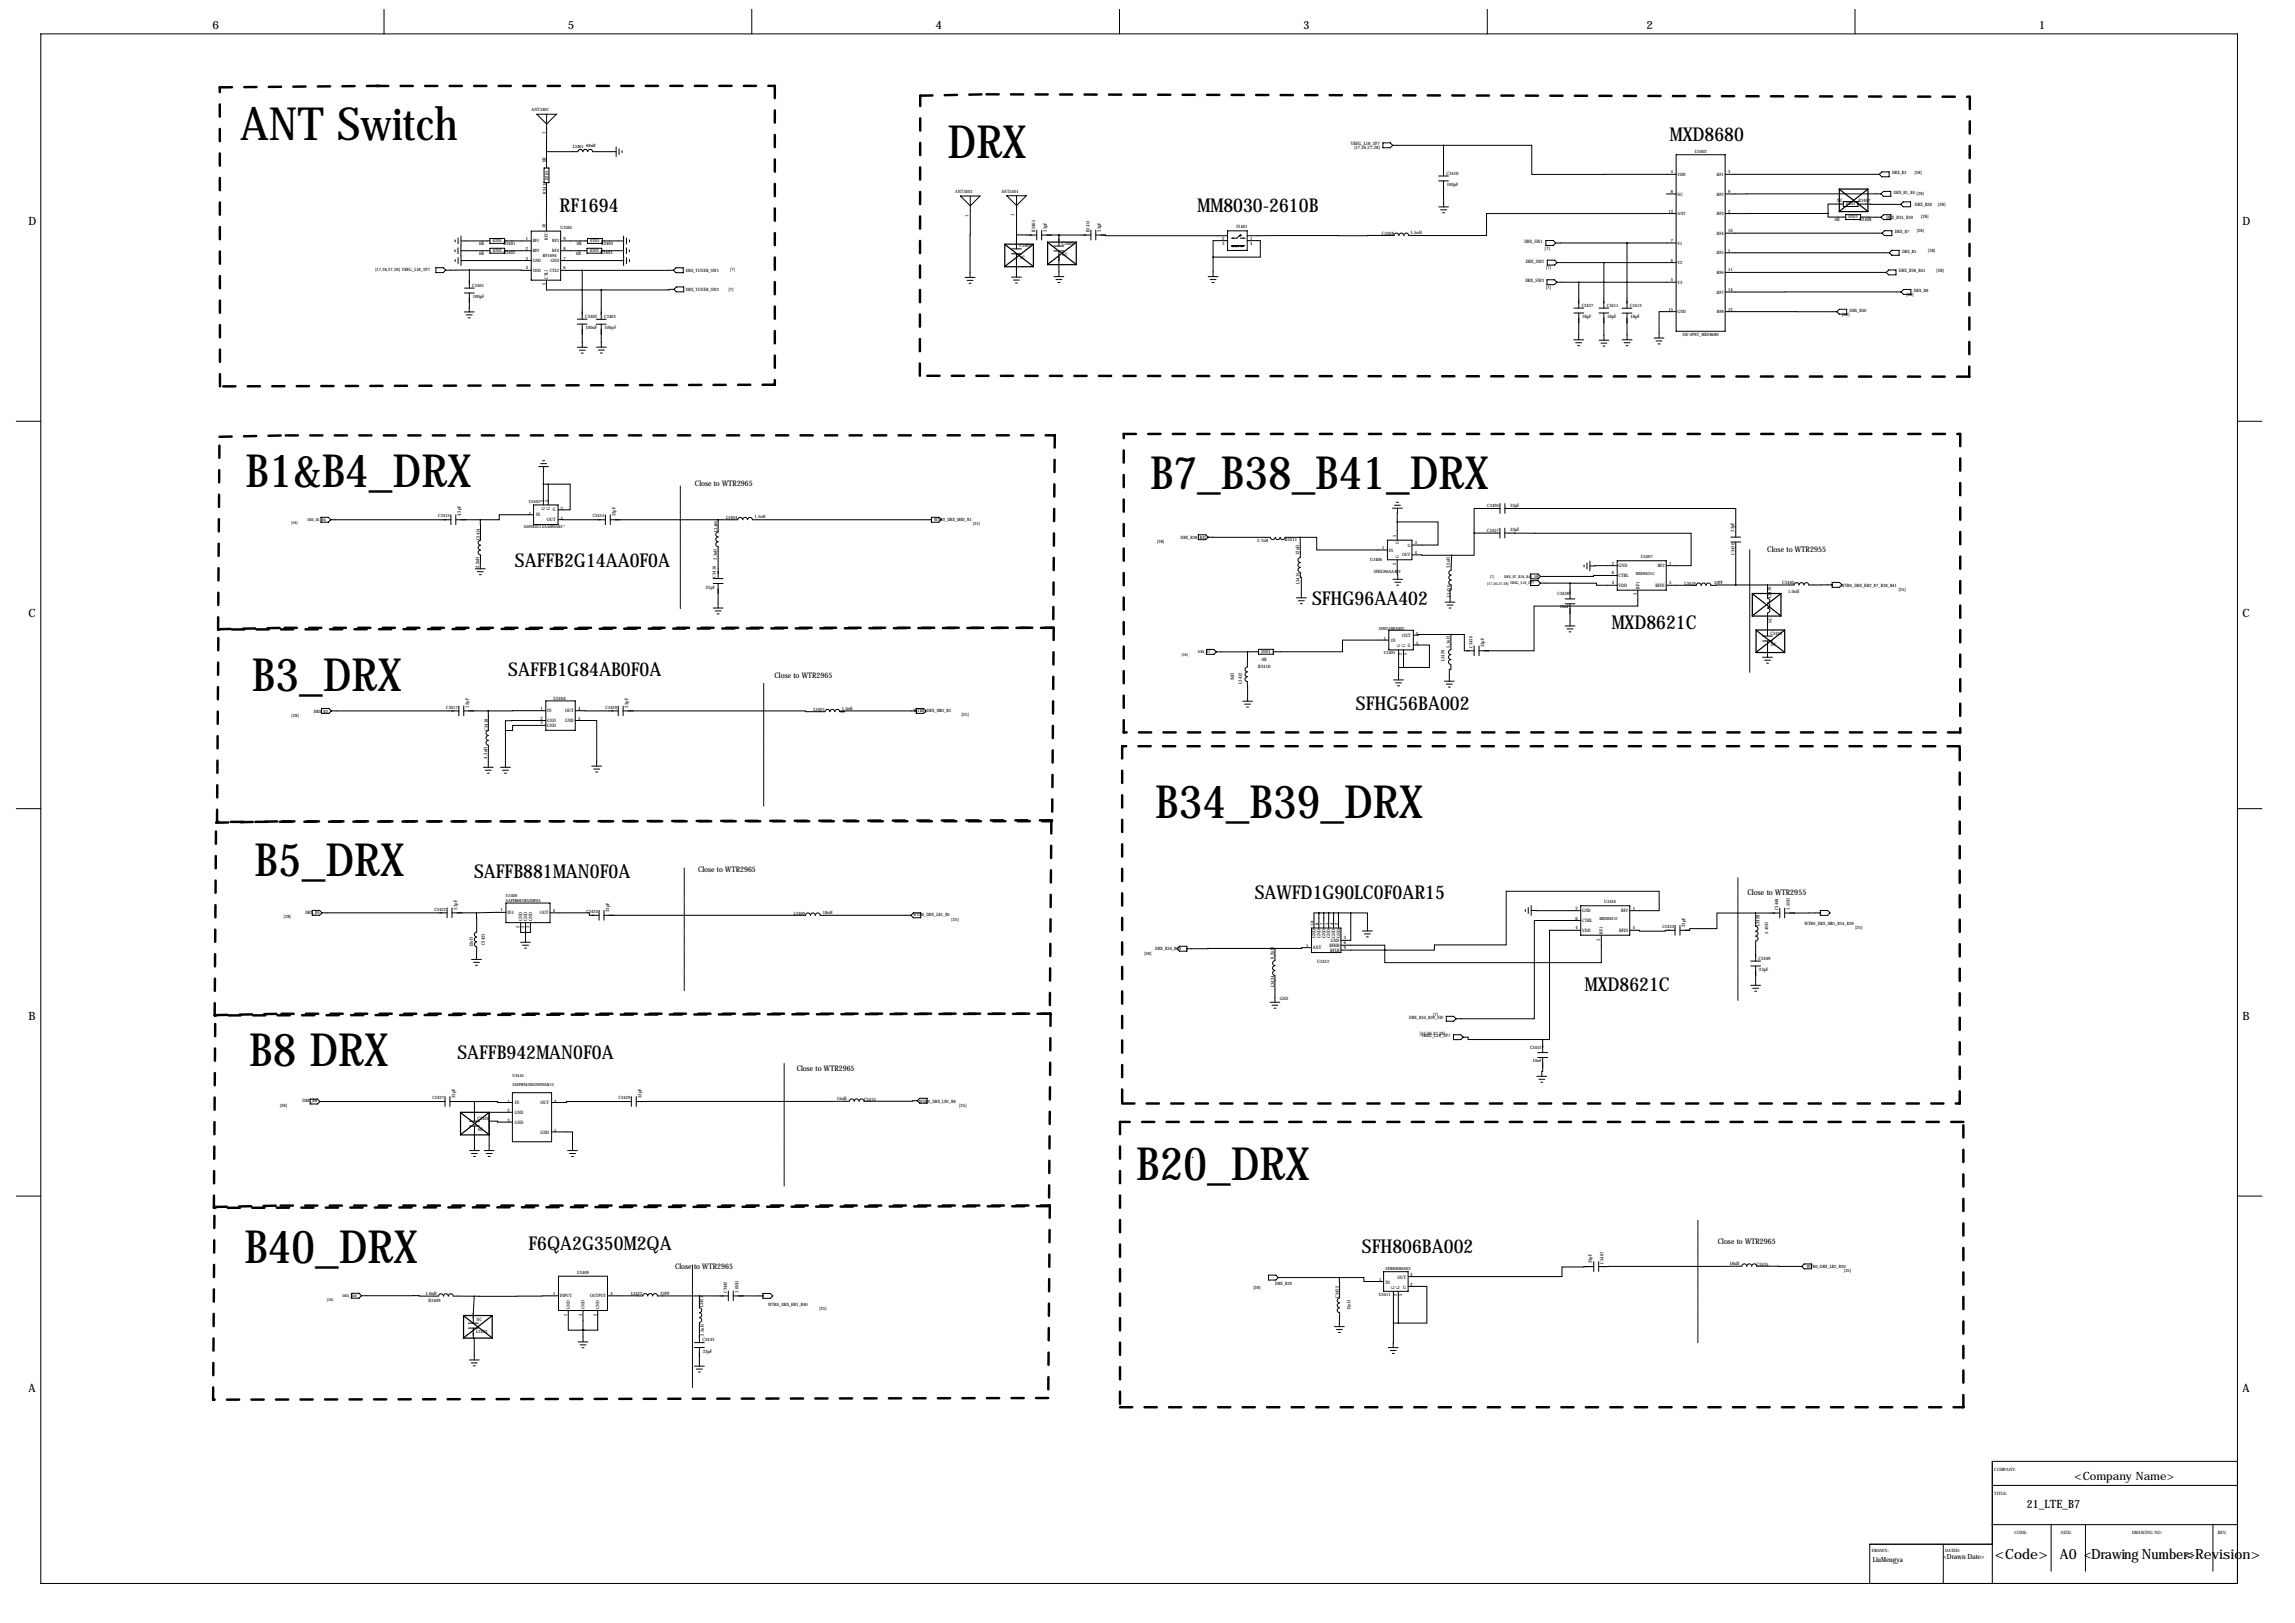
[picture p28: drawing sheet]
<svg xmlns="http://www.w3.org/2000/svg" width="1189mm" height="841mm" viewBox="0 0 1189 841" stroke-linecap="round" stroke-linejoin="round" font-family="sans-serif">
<defs><g id="words">
<g font-size="23.7">
<text x="124" y="72">ANT Switch</text>
<text x="491" y="82">DRX</text>
<text x="127" y="252">B1&amp;B4_DRX</text>
<text x="596" y="253">B7_B38_B41_DRX</text>
<text x="131" y="358">B3_DRX</text>
<text x="598" y="424">B34_B39_DRX</text>
<text x="132" y="454">B5_DRX</text>
<text x="129" y="552">B8 DRX</text>
<text x="589" y="611">B20_DRX</text>
<text x="127" y="654">B40_DRX</text>
</g>
<g font-size="9.9">
<text x="865" y="73">MXD8680</text>
<text x="290" y="110">RF1694</text>
<text x="620" y="110">MM8030-2610B</text>
<text x="267" y="294">SAFFB2G14AA0F0A</text>
<text x="680" y="314">SFHG96AA402</text>
<text x="835" y="326">MXD8621C</text>
<text x="263" y="350">SAFFB1G84AB0F0A</text>
<text x="702" y="368">SFHG56BA002</text>
<text x="246" y="455">SAFFB881MAN0F0A</text>
<text x="650" y="466">SAWFD1G90LC0F0AR15</text>
<text x="821" y="513">MXD8621C</text>
<text x="237" y="549">SAFFB942MAN0F0A</text>
<text x="274" y="648">F6QA2G350M2QA</text>
<text x="705" y="649">SFH806BA002</text>
</g>
<g font-size="7.3">
<text x="1033" y="807">&lt;Code&gt;</text>
<text x="1067" y="807">A0 &lt;Drawing Number&gt;</text>
<text x="1132" y="807">&lt;Revision&gt;</text>
</g>
<g font-size="5.9">
<text x="110" y="15">6</text>
<text x="294" y="15">5</text>
<text x="485" y="15">4</text>
<text x="675" y="15">3</text>
<text x="853" y="15">2</text>
<text x="1056" y="15">1</text>
<text x="15" y="117">D</text>
<text x="1162" y="117">D</text>
<text x="15" y="320">C</text>
<text x="1162" y="320">C</text>
<text x="15" y="528">B</text>
<text x="1162" y="528">B</text>
<text x="15" y="721">A</text>
<text x="1162" y="721">A</text>
<text x="1074" y="766">&lt;Company Name&gt;</text>
<text x="1050" y="781">21_LTE_B7</text>
</g>
<g font-size="4">
<text x="360" y="252">Close to WTR2965</text>
<text x="916" y="286">Close to WTR2955</text>
<text x="401" y="351">Close to WTR2965</text>
<text x="362" y="451">Close to WTR2965</text>
<text x="905" y="463">Close to WTR2955</text>
<text x="413" y="555">Close to WTR2965</text>
<text x="890" y="644">Close to WTR2965</text>
<text x="350" y="657">Close to WTR2965</text>
</g>
<g font-size="3.6">
<text x="970" y="809">LiuMengya</text>
<text x="1007" y="807">&lt;Drawn Date&gt;</text>
</g>
<g font-size="2.4">
<text x="283" y="70" transform="rotate(-90 283 70)">1</text>
<text x="700" y="75">VREG_L18_2P7</text>
<text x="701" y="77">[17,26,27,28]</text>
<text x="283" y="84" transform="rotate(-90 283 84)">0R</text>
<text x="284" y="93" transform="rotate(-90 284 93)">0201</text>
<text x="749" y="90">C3410</text>
<text x="283" y="100" transform="rotate(-90 283 100)">R3414</text>
<text x="750" y="96">100pF</text>
<text x="952" y="105">NC</text>
<text x="956" y="106">0201</text>
<text x="963" y="105">R3407</text>
<text x="992" y="107">DRX_B20</text>
<text x="1004" y="107">[28]</text>
<text x="502" y="113" transform="rotate(-90 502 113)">1</text>
<text x="525" y="112" transform="rotate(-90 525 112)">1</text>
<text x="958" y="113">0201</text>
<text x="977" y="113">DRX_B34_B39</text>
<text x="995" y="113">[28]</text>
<text x="640" y="118">J3401</text>
<text x="951" y="115">0R</text>
<text x="963" y="114">R3408</text>
<text x="255" y="125">0201</text>
<text x="306" y="125">0201</text>
<text x="536" y="120" transform="rotate(-90 536 120)">R3405</text>
<text x="542" y="120" transform="rotate(-90 542 120)">33pF</text>
<text x="570" y="120" transform="rotate(-90 570 120)">33pF</text>
<text x="633" y="124">2</text>
<text x="648" y="124">1</text>
<text x="716" y="122">C3408</text>
<text x="731" y="121">1.5nH</text>
<text x="790" y="126">DRX_SW1</text>
<text x="248" y="127">0R</text>
<text x="248" y="132">0R</text>
<text x="255" y="131">0201</text>
<text x="261" y="127">R3401</text>
<text x="261" y="132">R3402</text>
<text x="298" y="132">0R</text>
<text x="299" y="127">0R</text>
<text x="306" y="131">0201</text>
<text x="311" y="132">R3404</text>
<text x="311" y="127">R3403</text>
<text x="528" y="128">C3404</text>
<text x="550" y="127">C3405</text>
<text x="633" y="127">3</text>
<text x="648" y="127">4</text>
<text x="800" y="129">[7]</text>
<text x="528" y="134">NC</text>
<text x="550" y="133">NC</text>
<text x="790" y="136">DRX_SW2</text>
<text x="801" y="139">[7]</text>
<text x="984" y="141">DRX_B38_B41</text>
<text x="1003" y="141">[28]</text>
<text x="790" y="146">DRX_SW3</text>
<text x="801" y="150">[7]</text>
<text x="245" y="154">100pF</text>
<text x="303" y="165">C3402</text>
<text x="820" y="165">18pF</text>
<text x="833" y="165">18pF</text>
<text x="845" y="165">18pF</text>
<text x="303" y="171">100nF</text>
<text x="313" y="171">100pF</text>
<text x="281" y="260" transform="rotate(-90 281 260)">2</text>
<text x="284" y="260" transform="rotate(-90 284 260)">5</text>
<text x="782" y="263">33pF</text>
<text x="239" y="267" transform="rotate(-90 239 267)">4.3pF</text>
<text x="274" y="267">1</text>
<text x="278" y="267">IN</text>
<text x="282" y="264" transform="rotate(-90 282 264)">G</text>
<text x="285" y="264" transform="rotate(-90 285 264)">G</text>
<text x="286" y="265">G</text>
<text x="290" y="269">4</text>
<text x="290" y="264">3</text>
<text x="319" y="267" transform="rotate(-90 319 267)">33pF</text>
<text x="283" y="270">OUT</text>
<text x="770" y="276">C3457</text>
<text x="782" y="275">33pF</text>
<text x="898" y="275" transform="rotate(-90 898 275)">33pF</text>
<text x="249" y="280" transform="rotate(-90 249 280)">C3414</text>
<text x="651" y="281">2.7nH</text>
<text x="666" y="280">R3411</text>
<text x="673" y="287" transform="rotate(-90 673 287)">12nH</text>
<text x="835" y="292">2</text>
<text x="839" y="294">GND</text>
<text x="859" y="294">RF2</text>
<text x="865" y="292">1</text>
<text x="248" y="294" transform="rotate(-90 248 294)">2.2nH</text>
<text x="751" y="294" transform="rotate(-90 751 294)">3.3nH</text>
<text x="835" y="298">6</text>
<text x="839" y="299">CTRL</text>
<text x="366" y="305">33pF</text>
<text x="673" y="303" transform="rotate(-90 673 303)">L3415</text>
<text x="835" y="303">4</text>
<text x="839" y="304">VDD</text>
<text x="849" y="305" transform="rotate(-90 849 305)">RF1</text>
<text x="858" y="304">RFIN</text>
<text x="865" y="303">5</text>
<text x="923" y="303">C3440</text>
<text x="751" y="309" transform="rotate(-90 751 309)">L3430</text>
<text x="848" y="308" transform="rotate(-90 848 308)">3</text>
<text x="926" y="307">1.0nH</text>
<text x="726" y="330">OUT</text>
<text x="733" y="329">4</text>
<text x="917" y="329">C3441</text>
<text x="717" y="332">1</text>
<text x="721" y="332">IN</text>
<text x="725" y="335" transform="rotate(-90 725 335)">G</text>
<text x="728" y="335" transform="rotate(-90 728 335)">G</text>
<text x="729" y="335">G</text>
<text x="733" y="334">3</text>
<text x="751" y="336" transform="rotate(-90 751 336)">5.1nH</text>
<text x="769" y="335" transform="rotate(-90 769 335)">33pF</text>
<text x="917" y="335">NC</text>
<text x="653" y="338">0201</text>
<text x="726" y="339" transform="rotate(-90 726 339)">2</text>
<text x="729" y="339" transform="rotate(-90 729 339)">5</text>
<text x="652" y="346">R3410</text>
<text x="654" y="342">0R</text>
<text x="748" y="343" transform="rotate(-90 748 343)">L3429</text>
<text x="639" y="352" transform="rotate(-90 639 352)">2nH</text>
<text x="643" y="354" transform="rotate(-90 643 354)">L3412</text>
<text x="287" y="363">U3404</text>
<text x="243" y="367" transform="rotate(-90 243 367)">12pF</text>
<text x="280" y="368">1</text>
<text x="284" y="369">IN</text>
<text x="293" y="369">OUT</text>
<text x="300" y="368">4</text>
<text x="325" y="367" transform="rotate(-90 325 367)">33pF</text>
<text x="280" y="373">2</text>
<text x="280" y="375">3</text>
<text x="284" y="374">GND</text>
<text x="284" y="377">GND</text>
<text x="293" y="374">GND</text>
<text x="300" y="373">5</text>
<text x="253" y="378" transform="rotate(-90 253 378)">C3418</text>
<text x="252" y="393" transform="rotate(-90 252 393)">4.3nH</text>
<text x="237" y="471" transform="rotate(-90 237 471)">33pF</text>
<text x="259" y="472">1</text>
<text x="263" y="473">IN1</text>
<text x="280" y="474">OUT</text>
<text x="286" y="472">4</text>
<text x="316" y="472" transform="rotate(-90 316 472)">33pF</text>
<text x="816" y="471">2</text>
<text x="820" y="473">GND</text>
<text x="840" y="473">RF2</text>
<text x="846" y="471">1</text>
<text x="927" y="471" transform="rotate(-90 927 471)">1.5NH</text>
<text x="271" y="477" transform="rotate(-90 271 477)">GND</text>
<text x="273" y="477" transform="rotate(-90 273 477)">GND</text>
<text x="276" y="477" transform="rotate(-90 276 477)">GND</text>
<text x="681" y="479" transform="rotate(-90 681 479)">10</text>
<text x="683" y="479" transform="rotate(-90 683 479)">8</text>
<text x="686" y="479" transform="rotate(-90 686 479)">7</text>
<text x="688" y="479" transform="rotate(-90 688 479)">5</text>
<text x="691" y="479" transform="rotate(-90 691 479)">4</text>
<text x="693" y="479" transform="rotate(-90 693 479)">2</text>
<text x="816" y="476">6</text>
<text x="820" y="478">CTRL</text>
<text x="269" y="481" transform="rotate(-90 269 481)">2</text>
<text x="272" y="481" transform="rotate(-90 272 481)">5</text>
<text x="274" y="481" transform="rotate(-90 274 481)">3</text>
<text x="682" y="486" transform="rotate(-90 682 486)">GND</text>
<text x="684" y="486" transform="rotate(-90 684 486)">GND</text>
<text x="687" y="486" transform="rotate(-90 687 486)">GND</text>
<text x="689" y="486" transform="rotate(-90 689 486)">GND</text>
<text x="692" y="486" transform="rotate(-90 692 486)">GND</text>
<text x="694" y="486" transform="rotate(-90 694 486)">GND</text>
<text x="816" y="481">4</text>
<text x="820" y="483">VDD</text>
<text x="830" y="484" transform="rotate(-90 830 484)">RF1</text>
<text x="839" y="483">RFIN</text>
<text x="846" y="481">5</text>
<text x="873" y="480" transform="rotate(-90 873 480)">33pF</text>
<text x="245" y="491" transform="rotate(-90 245 491)">12nH</text>
<text x="251" y="490" transform="rotate(-90 251 490)">C3423</text>
<text x="677" y="490">1</text>
<text x="680" y="492">ANT</text>
<text x="689" y="490">RFHB</text>
<text x="689" y="488">GND</text>
<text x="696" y="492">9</text>
<text x="696" y="489">6</text>
<text x="696" y="487">3</text>
<text x="829" y="487" transform="rotate(-90 829 487)">3</text>
<text x="660" y="497" transform="rotate(-90 660 497)">6.2nH</text>
<text x="689" y="493">RFLB</text>
<text x="911" y="497">C3449</text>
<text x="682" y="499">U3412</text>
<text x="911" y="503">33pF</text>
<text x="660" y="511" transform="rotate(-90 660 511)">L3424</text>
<text x="735" y="536">[17,26,27,28]</text>
<text x="736" y="537">VREG_L18_2P7</text>
<text x="236" y="569" transform="rotate(-90 236 569)">33pF</text>
<text x="332" y="569" transform="rotate(-90 332 569)">33pF</text>
<text x="433" y="570">15nH</text>
<text x="263" y="571">1</text>
<text x="267" y="572">IN</text>
<text x="280" y="572">OUT</text>
<text x="287" y="571">4</text>
<text x="448" y="570">C3431</text>
<text x="247" y="580">C3428</text>
<text x="263" y="576">2</text>
<text x="263" y="581">3</text>
<text x="267" y="577">GND</text>
<text x="247" y="586">NC</text>
<text x="267" y="582">GND</text>
<text x="280" y="587">GND</text>
<text x="287" y="586">5</text>
<text x="825" y="654" transform="rotate(-90 825 654)">33pF</text>
<text x="831" y="655" transform="rotate(-90 831 655)">C3467</text>
<text x="896" y="655">18nH</text>
<text x="910" y="656">C3435</text>
<text x="714" y="664">1</text>
<text x="718" y="665">IN</text>
<text x="724" y="662">OUT</text>
<text x="730" y="661">4</text>
<text x="220" y="671">1.0nH</text>
<text x="383" y="670" transform="rotate(-90 383 670)">1.0NH</text>
<text x="722" y="668" transform="rotate(-90 722 668)">G</text>
<text x="724" y="671" transform="rotate(-90 724 671)">2</text>
<text x="725" y="668" transform="rotate(-90 725 668)">G</text>
<text x="726" y="671" transform="rotate(-90 726 671)">5</text>
<text x="727" y="667">G</text>
<text x="730" y="666">3</text>
<text x="222" y="675">R3409</text>
<text x="694" y="672" transform="rotate(-90 694 672)">C3432</text>
<text x="700" y="679" transform="rotate(-90 700 679)">12nH</text>
<text x="247" y="684">NC</text>
<text x="247" y="690">L3421</text>
<text x="364" y="695">C3443</text>
<text x="364" y="701">33pF</text>
</g>
<g font-size="2.3">
<text x="275" y="58">ANT3402</text>
<text x="297" y="76">L3401</text>
<text x="304" y="76">68nH</text>
<text x="878" y="79">U3402</text>
<text x="866" y="90">4</text>
<text x="895" y="90">3</text>
<text x="869" y="91">VDD</text>
<text x="889" y="91">RF1</text>
<text x="980" y="90">DRX_B3</text>
<text x="992" y="90">[28]</text>
<text x="495" y="100">ANT3403</text>
<text x="519" y="100">ANT3401</text>
<text x="866" y="100">8</text>
<text x="869" y="101">NC</text>
<text x="889" y="101">RF2</text>
<text x="895" y="100">9</text>
<text x="981" y="100">DRX_B1_B4 [28]</text>
<text x="864" y="110">13</text>
<text x="869" y="111">ANT</text>
<text x="889" y="111">RF3</text>
<text x="895" y="110">2</text>
<text x="283" y="118" transform="rotate(-90 283 118)">10</text>
<text x="290" y="119">U3401</text>
<text x="272" y="124">1</text>
<text x="276" y="126">RF1</text>
<text x="284" y="124" transform="rotate(-90 284 124)">RFC</text>
<text x="286" y="126">RF3</text>
<text x="292" y="124">9</text>
<text x="564" y="120" transform="rotate(-90 564 120)">R3413</text>
<text x="866" y="125">7</text>
<text x="889" y="122">RF4</text>
<text x="895" y="120">10</text>
<text x="982" y="121">DRX_B7</text>
<text x="993" y="120">[28]</text>
<text x="272" y="129">2</text>
<text x="276" y="131">RF2</text>
<text x="286" y="131">RF4</text>
<text x="292" y="129">8</text>
<text x="869" y="127">V1</text>
<text x="889" y="132">RF5</text>
<text x="895" y="130">1</text>
<text x="985" y="131">DRX_B5</text>
<text x="999" y="131">[28]</text>
<text x="272" y="134">3</text>
<text x="276" y="136">GND</text>
<text x="281" y="133">RF1694</text>
<text x="285" y="136">GND</text>
<text x="292" y="134">7</text>
<text x="866" y="136">6</text>
<text x="869" y="137">V2</text>
<text x="194" y="140">[17,26,27,28] VREG_L18_2P7</text>
<text x="272" y="140">4</text>
<text x="276" y="141">VDD</text>
<text x="285" y="141">CTL2</text>
<text x="292" y="140">6</text>
<text x="355" y="141">DRX_TUNER_SW1</text>
<text x="378" y="141">[7]</text>
<text x="889" y="142">RF6</text>
<text x="895" y="141">11</text>
<text x="245" y="148">C3401</text>
<text x="283" y="148" transform="rotate(-90 283 148)">5</text>
<text x="284" y="144" transform="rotate(-90 284 144)">CTL1</text>
<text x="866" y="146">5</text>
<text x="869" y="147">V3</text>
<text x="355" y="151">DRX_TUNER_SW2</text>
<text x="377" y="151">[7]</text>
<text x="889" y="152">RF7</text>
<text x="895" y="151">14</text>
<text x="987" y="153">[28]</text>
<text x="991" y="151">DRX_B8</text>
<text x="819" y="159">C3437</text>
<text x="832" y="159">C3411</text>
<text x="844" y="159">C3412</text>
<text x="864" y="161">15</text>
<text x="895" y="161">12</text>
<text x="958" y="161">DRX_B40</text>
<text x="313" y="165">C3403</text>
<text x="869" y="162">GND</text>
<text x="889" y="162">RF8</text>
<text x="954" y="164">[28]</text>
<text x="872" y="174">SW-SP8T_MXD8680</text>
<text x="770" y="263">C3420</text>
<text x="227" y="268">C3413</text>
<text x="307" y="268">C3415</text>
<text x="376" y="269">L3404</text>
<text x="391" y="269">1.5nH</text>
<text x="372" y="275" transform="rotate(-90 372 275)">L3405</text>
<text x="484" y="270">WTR0_DRX_MB3_B1</text>
<text x="504" y="272">[25]</text>
<text x="599" y="281">[28]</text>
<text x="612" y="279">DRX_B38_B41</text>
<text x="723" y="278" transform="rotate(-90 723 278)">5</text>
<text x="725" y="282" transform="rotate(-90 725 282)">G</text>
<text x="733" y="282">3</text>
<text x="716" y="284">1</text>
<text x="719" y="286">IN</text>
<text x="729" y="283">G</text>
<text x="733" y="287">4</text>
<text x="899" y="287" transform="rotate(-90 899 287)">C3430</text>
<text x="371" y="290" transform="rotate(-90 371 290)">3.3nH</text>
<text x="710" y="290">U3406</text>
<text x="723" y="293" transform="rotate(-90 723 293)">2</text>
<text x="725" y="289" transform="rotate(-90 725 289)">G</text>
<text x="726" y="288">OUT</text>
<text x="850" y="289">U3407</text>
<text x="371" y="299" transform="rotate(-90 371 299)">C3416</text>
<text x="712" y="297">SFHG96AA402</text>
<text x="873" y="303">L3418</text>
<text x="888" y="303">33PF</text>
<text x="954" y="304">WTR0_DRX_HB2_B7_B38_B41</text>
<text x="807" y="308">C3438</text>
<text x="918" y="310" transform="rotate(-90 918 310)">L3419</text>
<text x="983" y="306">[25]</text>
<text x="808" y="315">10nF</text>
<text x="918" y="323" transform="rotate(-90 918 323)">NC</text>
<text x="763" y="336" transform="rotate(-90 763 336)">C3436</text>
<text x="151" y="372">[28]</text>
<text x="163" y="369">DRX_B3</text>
<text x="231" y="367">C3417</text>
<text x="314" y="367">C3419</text>
<text x="421" y="368">L3407</text>
<text x="436" y="368">1.5nH</text>
<text x="473" y="369">WTR0_DRX_MB2_B3</text>
<text x="498" y="371">[25]</text>
<text x="831" y="468">U3416</text>
<text x="158" y="473">DRX_B5</text>
<text x="225" y="472">C3422</text>
<text x="304" y="473">C3424</text>
<text x="411" y="474">L3409</text>
<text x="426" y="473">18nH</text>
<text x="921" y="471" transform="rotate(-90 921 471)">C3448</text>
<text x="147" y="476">[28]</text>
<text x="473" y="475">WTR0_DRX_LB1_B5</text>
<text x="493" y="477">[25]</text>
<text x="911" y="480" transform="rotate(-90 911 480)">L3428</text>
<text x="935" y="479">WTR0_DRX_MB1_B34_B39</text>
<text x="861" y="481">C3433</text>
<text x="916" y="484" transform="rotate(-90 916 484)">2.4NH</text>
<text x="961" y="481">[25]</text>
<text x="593" y="494">[28]</text>
<text x="598" y="492">DRX_B34_B39</text>
<text x="663" y="518">GND</text>
<text x="730" y="528">DRX_B34_B39_SW</text>
<text x="742" y="526">[7]</text>
<text x="793" y="543">C3452</text>
<text x="794" y="550">10nF</text>
<text x="224" y="569">C3427</text>
<text x="320" y="569">C3429</text>
<text x="145" y="573">[28]</text>
<text x="157" y="571">DRX_B8</text>
<text x="476" y="571">WTR0_DRX_LB3_B8</text>
<text x="497" y="573">[25]</text>
<text x="936" y="657">WTR0_DRX_LB2_B20</text>
<text x="955" y="659">[25]</text>
<text x="299" y="660">U3409</text>
<text x="661" y="666">DRX_B20</text>
<text x="287" y="671">1</text>
<text x="316" y="671">4</text>
<text x="327" y="671">L3422</text>
<text x="342" y="671">22PF</text>
<text x="377" y="670" transform="rotate(-90 377 670)">C3442</text>
<text x="649" y="668">[28]</text>
<text x="714" y="671">U3411</text>
<text x="290" y="672">INPUT</text>
<text x="306" y="672">OUTPUT</text>
<text x="364" y="677" transform="rotate(-90 364 677)">L3423</text>
<text x="398" y="676">WTR0_DRX_HB1_B40</text>
<text x="294" y="682" transform="rotate(-90 294 682)">5</text>
<text x="295" y="678" transform="rotate(-90 295 678)">GND</text>
<text x="301" y="682" transform="rotate(-90 301 682)">3</text>
<text x="303" y="678" transform="rotate(-90 303 678)">GND</text>
<text x="309" y="682" transform="rotate(-90 309 682)">2</text>
<text x="310" y="678" transform="rotate(-90 310 678)">GND</text>
<text x="424" y="678">[25]</text>
<text x="365" y="692" transform="rotate(-90 365 692)">3.3nH</text>
<text x="1033" y="762">COMPANY:</text>
<text x="1033" y="774">TITLE:</text>
<text x="1043" y="795">CODE:</text>
<text x="1068" y="795">SIZE:</text>
<text x="1104" y="795">DRAWING NO:</text>
<text x="1149" y="795">REV:</text>
<text x="970" y="804">DRAWN:</text>
<text x="1008" y="804">DATED:</text>
</g>
<g font-size="2.2">
<text x="274" y="261">U3403</text>
<text x="271" y="273">SAFFB2G14AA0F0AR1*</text>
<text x="847" y="298">MXD8621C</text>
<text x="714" y="326">SFHG56BA002</text>
<text x="717" y="339">U3405</text>
<text x="262" y="464">U3408</text>
<text x="262" y="467">SAFFB881MAN0F0A</text>
<text x="828" y="477">MXD8621C</text>
<text x="265" y="558">U3410</text>
<text x="265" y="563">SAFFB942MAN0F0AR15</text>
<text x="718" y="658">SFH806BA002</text>
</g>
<g font-size="2">
<text x="159" y="270">DRX_B1_B4</text>
<text x="151" y="272">[28]</text>
<text x="772" y="299">[7]</text>
<text x="779" y="299">DRX_B7_B38_B41_SW</text>
<text x="770" y="303">[17,26,27,28] VREG_L18_2P7</text>
<text x="612" y="340">[28]</text>
<text x="621" y="338">DRX_B7</text>
<text x="177" y="672">DRX_B40</text>
<text x="169" y="674">[28]</text>
</g>
</g></defs>
<g fill="none" stroke="#000" stroke-width=".52">
<path d="M21 18h1138v802h-1138zM199 5v13M389 5v13M580 5v13M770 5v13M961 5v13M278 59h10l-5 5zM283 59v20M283 79h16a1.4 1.4 0 0 1 2-2 1.3 1.3 0 0 1 1 2 1.3 1.3 0 0 1 1-2 1.3 1.3 0 0 1 1 2 1.4 1.4 0 0 1 2-2 1.3 1.3 0 0 1 1 2h12M283 79v8M319 76v5M321 77v3"/>
<path d="M322 78v1M716 74h4l1 1-1 2h-4zM721 75h27M748 75h45v15h75M748 75v16M282 87h2v8h-2zM283 95v25M745 91h5M745 94h5M748 94v13M868 80h26v92h-26zM894 90h80"/>
<path d="M974 90l1-1h4v3h-4zM976 99h3v3h-3l-2-2zM275 120h15v25h-15zM498 102h10l-5 5zM503 102v42M522 101h10l-5 5zM527 101v21M537 119v5M540 119v5M565 119v5M568 119v5M636 120h10v10h-10z"/>
<path d="M745 107h5M746 109h3M747 110h1M863 100h5M868 111h-98v11h-40a1.3 1.3 0 0 0-2-1 1.3 1.3 0 0 0-1 1 1.3 1.3 0 0 0-1-1 1.3 1.3 0 0 0-1 1 1.3 1.3 0 0 0-2-1 1.3 1.3 0 0 0-1 1h-76M947 111h-53M947 111v1h9M955 106h-8v5M955 104h8v3h-8zM956 111h8v3h-8zM963 106h22M964 112l10 1"/>
<path d="M974 100h-80M974 113l2-2h4v3h-4zM986 105h4v2h-4l-1-1zM226 139h4l1 1-1 1h-4zM236 129v1M236 124v1M236 134v1M237 128v3M237 123v3M237 133v3M239 130h15M239 125h15"/>
<path d="M239 135h36M239 122v15M243 140h-12M243 140h32M243 140v9M254 124h7v2h-7zM254 129h7v2h-7zM261 125h14M261 130h14M290 135h33M290 125h14M290 130h14"/>
<path d="M304 129h8v2h-8zM304 124h8v2h-8zM312 130h11M312 125h11M323 122v16M325 128v3M325 123v3M325 133v4M326 129v1M326 124v1M326 134v2M349 140h-47"/>
<path d="M349 140l1-1h4v2h-4zM524 129h5M524 131h5M527 131v13M527 122v7M527 122h10M540 122h9M546 127h5M546 130h5M549 122h16M549 122v5M549 130v13"/>
<path d="M568 122h68M628 133v10M636 125h-8v8M638 127h7M638 127v1M639 127l-1 1M640 127l-1 1M640 127v1M641 127l-1 1M642 127l-1 1M643 122h.1M643 123h2"/>
<path d="M643 127l-1 1M643 122h-1M643 122l-2 1h-3M644 127l-1 1M644 127v1M645 127l-1 1M646 125h7v8h-25M801 125h4l1 1-1 1h-4zM802 135h3l2 1-2 1h-3zM806 126h62M807 136h61M831 136v24"/>
<path d="M843 126v34M894 121h81M894 131h85M975 121l1-1h4v2h-4zM978 140h4v2h-4l-1-1zM979 131l1-1h4v2h-4zM241 149h5M241 152h5M243 152v10M283 145v5h28M290 140h12M302 140v25"/>
<path d="M311 150v15M349 150h-38M349 150l1-1h4v2h-4zM500 144h5M501 145h3M502 147h1M524 144h5M525 145h3M526 147h1M546 143h5M547 145h3M548 146h1"/>
<path d="M626 143h5M627 145h3M628 146h1M801 145h4l1 1-1 1h-4zM806 146h62M815 160h5M818 146v14M828 160h5M840 160h5M894 141h83M985 151h-91M985 151l1-1h4v2h-4z"/>
<path d="M241 162h5M242 163h3M243 165h1M299 165h5M299 168h5M299 180h5M302 168v12M309 165h5M309 168h5M309 180h5M311 168l1 12M815 176h5"/>
<path d="M815 162h5M816 178h3M817 179h1M818 162v14M828 162h5M828 176h5M829 178h3M830 179h1M831 162v14M840 162h5M840 176h5M841 178h3"/>
<path d="M842 179h1M843 162v14M857 175h5M858 177h3M859 178h1M868 161h-9v14M894 161h58M952 161l1-1h4v3h-4zM300 181h3M301 183h1M310 181h3M311 183h1"/>
<path d="M8 218h13M1159 218h13M281 239h1M279 242h5M280 240h3M281 251v11M281 251h3M282 242l-1 9M284 251h11v13h-6M284 251v11M166 268h4l1 1-1 1h-4zM171 269h63"/>
<path d="M234 267v5M236 269h13M236 267v5M249 269v11a1.3 1.3 0 0 0-1 1 1.3 1.3 0 0 0 1 1 1.3 1.3 0 0 0-1 2 1.3 1.3 0 0 0 1 1 1.3 1.3 0 0 0-1 1 1.3 1.3 0 0 0 1 1v8M276 267h-17v2h-10M276 262h13v10h-13zM289 269h25M314 267v5M316 269h66a1.3 1.3 0 0 1 1-1 1.3 1.3 0 0 1 2 1 1.3 1.3 0 0 1 1-1 1.3 1.3 0 0 1 1 1 1.3 1.3 0 0 1 2-1 1.3 1.3 0 0 1 1 1h92M316 267v5M372 269v7a1.3 1.3 0 0 0-1 1 1.3 1.3 0 0 0 1 1 1.3 1.3 0 0 0-1 1 1.3 1.3 0 0 0 1 2 1.3 1.3 0 0 0-1 1 1.3 1.3 0 0 0 1 1v17M482 268h4l2 1-2 1h-4z"/>
<path d="M621 277h4l1 1-1 2h-4zM626 278h32a1.3 1.3 0 0 0 1 2 1.4 1.4 0 0 0 2-2 1.3 1.3 0 0 0 1 2 1.3 1.3 0 0 0 1-2 1.3 1.3 0 0 0 1 2 1.4 1.4 0 0 0 2-2h8M674 278v11a1.3 1.3 0 0 0-2 1 1.3 1.3 0 0 0 2 1 1.4 1.4 0 0 0-2 2 1.3 1.3 0 0 0 2 1 1.3 1.3 0 0 0-2 1 1.3 1.3 0 0 0 2 1v3v11M674 278h8v7h37M719 280h12v10h-12zM721 263h5M722 262h3M723 260h1M724 270h21v12h-14M724 270v10M724 263v7M764 276v12h-12"/>
<path d="M764 276h13M777 274v5M777 263h-13v13M777 261v5M780 276h96v17h-13M780 274v5M780 263h119v15M780 261v5M897 278h5M246 295h5M247 296h3M248 298h1"/>
<path d="M369 300h6M724 290v10M731 287l21 1M752 288v7a1.3 1.3 0 0 0-1 2 1.3 1.3 0 0 0 1 1 1.3 1.3 0 0 0-1 1 1.3 1.3 0 0 0 1 1 1.3 1.3 0 0 0-1 2 1.3 1.3 0 0 0 1 1l-1 9M793 297h4l1 2-1 1h-4zM821 293v1M822 292v3M824 291v5M838 298l-40 1M838 293h-14M838 290h25v16h-25zM897 281h5"/>
<path d="M899 281v22M369 302h6M369 315h6M370 316h4M372 318h1M372 302v13M672 310h5M673 311h3M674 313h1M722 300h5M723 302h3M724 303h1"/>
<path d="M749 312h5M750 313h3M751 315h1M793 301h4l1 1-1 1h-4zM798 302h15M811 310h5M811 313h5M813 302h14v1h11M813 302v8M813 313v11M848 306v8h-53v23h-29M899 303h-13a1.3 1.3 0 0 0-1-1 1.3 1.3 0 0 0-1 1 1.3 1.3 0 0 0-2-1 1.3 1.3 0 0 0-1 1 1.3 1.3 0 0 0-1-1 1.3 1.3 0 0 0-1 1h-16"/>
<path d="M916 303v7a1.3 1.3 0 0 1 1 1 1.3 1.3 0 0 1-1 1 1.3 1.3 0 0 1 1 2 1.3 1.3 0 0 1-1 1 1.3 1.3 0 0 1 1 1 1.3 1.3 0 0 1-1 1v12M949 303h-12a1.3 1.3 0 0 0-1-1 1.3 1.3 0 0 0-2 1 1.3 1.3 0 0 0-1-1 1.3 1.3 0 0 0-1 1 1.3 1.3 0 0 0-1-1 1.3 1.3 0 0 0-2 1h-30M949 302h4l1 1-1 1h-4zM625 336h4l1 2-1 1h-4zM630 338h16M646 338v7a1.3 1.3 0 0 0-1 2 1.3 1.3 0 0 0 1 1 1.3 1.3 0 0 0-1 1 1.3 1.3 0 0 0 1 2 1.3 1.3 0 0 0-1 1 1.3 1.3 0 0 0 1 1v10M652 338h-6M652 336h8v3h-8zM719 332h-24v6h-35M719 326h13v11h-13zM725 337v9M727 337v9"/>
<path d="M732 334h8v12h-13M752 329v8a1.3 1.3 0 0 0-2 1 1.3 1.3 0 0 0 2 1 1.3 1.3 0 0 0-2 1 1.4 1.4 0 0 0 2 2 1.3 1.3 0 0 0-2 1 1.3 1.3 0 0 0 2 1v3h-1v6M752 329h-20M752 329h7v8h5M764 335v5M766 335v5M811 324h5M812 326h3M813 327h1M913 329h5M913 332h5M916 332v8"/>
<path d="M722 352h5M723 354h3M724 355h1M725 346l-1 6M725 346h2M748 353h5M749 354h3M750 356h1M913 340h5M914 342h3M915 343h1M167 367h3l2 1-2 1h-3z"/>
<path d="M172 368h66M238 366v5M240 368h13M240 366v5M253 368v10a1.3 1.3 0 0 0-1 2 1.3 1.3 0 0 0 1 1 1.3 1.3 0 0 0-1 1 1.3 1.3 0 0 0 1 2 1.3 1.3 0 0 0-1 1 1.3 1.3 0 0 0 1 1v11M262 378v19M283 373h-21v5M283 376h-17v2h-4M283 368h-30M283 363h15v15h-15zM298 373h11v24M298 368h22"/>
<path d="M320 366v5M323 368l104 1a1.4 1.4 0 0 1 2-2 1.3 1.3 0 0 1 1 2 1.3 1.3 0 0 1 1-2 1.3 1.3 0 0 1 1 2 1.4 1.4 0 0 1 2-2 1.3 1.3 0 0 1 1 2h3l-2-1h39M323 366v5M475 367h3l2 1-2 1h-3zM644 363h5M645 365h3M646 366h1M250 397h5M251 399h3M259 397h5M260 399h3M307 397h5"/>
<path d="M308 398h3M309 400h1M8 419h13M252 400h1M261 400h1M1159 419h13M162 472h4l1 1-1 1h-4zM167 473h65M232 470v5M234 473h13M234 470v5M247 473v10a1.3 1.3 0 0 0-1 1 1.3 1.3 0 0 0 1 1 1.3 1.3 0 0 0-1 2 1.3 1.3 0 0 0 1 1 1.3 1.3 0 0 0-1 1 1.3 1.3 0 0 0 1 1v7"/>
<path d="M262 468h23v10h-23zM262 473h-15M270 478v5h5v-5M272 478v10M285 473h20v1h5M310 472v5M313 474h104a1.3 1.3 0 0 1 2-1 1.3 1.3 0 0 1 1 1 1.3 1.3 0 0 1 1-1 1.3 1.3 0 0 1 1 1 1.3 1.3 0 0 1 2-1 1.3 1.3 0 0 1 1 1h47M313 472v5M472 474l1-1h4v2h-4zM683 473h-2v8M683 473h17M683 473v8"/>
<path d="M686 473v8M688 473v8M691 473v8M693 473v8M700 473h8v9M700 473v14h-5M790 471v1M792 470v3M793 472h26M793 469v5M819 477h-24v51h-41M819 469h25v15h-25z"/>
<path d="M844 472h15v-10h-79v27h-37v3h-48M868 479v5M870 479v5M909 473v7a1.3 1.3 0 0 1 2 1 1.3 1.3 0 0 1-2 1 1.4 1.4 0 0 1 2 2 1.3 1.3 0 0 1-2 1 1.3 1.3 0 0 1 2 1 1.3 1.3 0 0 1-2 1v11M909 473h-20v8h-14v1h-5M909 473h13M922 470v5M925 470v5M943 473h-18M943 472h4l1 1-1 1h-4zM244 497h5M245 498h3"/>
<path d="M270 488h5M271 490h3M272 491h1M272 483h.1M610 491l1-1h4v3h-4zM660 491v7a1.3 1.3 0 0 0-1 1 1.3 1.3 0 0 0 1 1 1.3 1.3 0 0 0-1 1 1.3 1.3 0 0 0 1 2 1.3 1.3 0 0 0-1 1 1.3 1.3 0 0 0 1 1v14M660 491h-45M679 491h-19M679 481h16v12h-16zM706 482h5M707 484h3M708 485h1"/>
<path d="M819 482h-16v56h-4M830 484v15h-113v-9h-22M844 482h5h19M907 498h5M246 500h1M658 519h5M907 500h5M907 510h5M908 512h3M909 513h1M909 500v10M659 521h3"/>
<path d="M660 522h1M749 526h4l1 2-1 1h-4zM753 536h4l1 1-1 2h-4zM758 537h3v1h38M799 538v7M796 558h5M797 545h5M797 548h5M797 559h3M799 548v10M161 569h3l2 2-2 1h-3zM166 571h65"/>
<path d="M231 568v5M233 571h13M233 568v5M246 571h19M246 571v10M265 576h-12v5M265 566h21v25h-21zM327 571h-34h-7M327 568v5M330 568v5M475 570h-27a1.3 1.3 0 0 0-2-1 1.3 1.3 0 0 0-1 1 1.3 1.3 0 0 0-1-1 1.3 1.3 0 0 0-1 1 1.3 1.3 0 0 0-2-1 1.3 1.3 0 0 0-1 1l-110 1M475 570l1-1h4v2h-4z"/>
<path d="M798 561h1M243 581h5M243 583h5M243 596h5M244 597h3M245 599h1M246 583v13M251 596h5M252 597h3M253 599h1M253 581h12M253 581v15"/>
<path d="M286 586h11v10M294 596h5M295 597h3M296 599h1M618 599h.1M8 620h13M1159 620h13M717 659h12v10h-12zM826 656h-17v5h-80M826 654v5M828 654v5M905 656a1.3 1.3 0 0 0-1-1 1.3 1.3 0 0 0-2 1h-74"/>
<path d="M905 656a1.3 1.3 0 0 1 1-1 1.3 1.3 0 0 1 1 1 1.3 1.3 0 0 1 2-1 1.3 1.3 0 0 1 1 1h23M933 656l2-1h3v2h-3zM182 670h4l1 1-1 1h-4zM187 671h40a1.3 1.3 0 0 1 1-1 1.3 1.3 0 0 1 2 1 1.3 1.3 0 0 1 1-1 1.3 1.3 0 0 1 1 1 1.3 1.3 0 0 1 2-1 1.3 1.3 0 0 1 1 1h11M246 671l-1 14M289 671h-43M289 661h26v18h-26zM294 679v10h8M302 679v16M310 679v10h-8M315 671h18a1.3 1.3 0 0 1 1-1 1.3 1.3 0 0 1 2 1 1.3 1.3 0 0 1 1-1 1.3 1.3 0 0 1 1 1 1.3 1.3 0 0 1 1-1 1.3 1.3 0 0 1 2 1h36M362 671v6a1.4 1.4 0 0 1 2 2 1.3 1.3 0 0 1-2 1 1.3 1.3 0 0 1 2 1 1.3 1.3 0 0 1-2 1 1.4 1.4 0 0 1 2 2 1.3 1.3 0 0 1-2 1v10"/>
<path d="M377 669v5M380 671h15M380 669v5M395 670h4l1 1-1 2h-4zM657 660h4l1 2-1 1h-4zM662 662h32M694 662v10a1.3 1.3 0 0 0-1 2 1.3 1.3 0 0 0 1 1 1.3 1.3 0 0 0-1 1 1.3 1.3 0 0 0 1 1 1.3 1.3 0 0 0-1 2 1.3 1.3 0 0 0 1 1v7M694 662h13v2h10M722 669v16M724 669v16M729 666h10v19h-15M243 688h5"/>
<path d="M243 685h5M245 688l1 16M299 695h6M300 697h4M301 698h2M302 689h.1M360 695h5M360 698h5M362 698v10M691 687h5M692 689h3M693 690h1"/>
<path d="M719 698h5M720 700h3M722 685v13M722 685h2M243 704h5M244 706h3M245 707h1M360 708h5M361 709h3M362 711h1M721 701h1M1159 757h-127v63"/>
<path d="M1032 769h127M1007 800v20M1032 790h127M1032 800h-63v20M1063 790v24M1080 790v24M1146 790v24"/>
</g>
<path d="M352 252v63M906 285v63M396 354v64M354 450v63M900 455v63M406 551v63M880 632v64M359 655v64" fill="none" stroke="#000" stroke-width=".52" stroke-dasharray=".4 .4"/>
<g fill="none" stroke="#000" stroke-width="1.3" stroke-dasharray="6.3 6.3">
<path d="M114 45l83-1M195 45l206-1M401 44v155M477 50l36-1M511 49l509 1M1020 50v145M401 199l-287 1M477 195v-145M1020 195h-543M114 200v-155M114 226l36-1M148 226l398-1"/>
<path d="M546 225v100M582 225h433M1015 225v154M113 326l1-100M113 326l36-1M147 325h399M546 325l-433 1M546 325l-1 100M582 379v-154M1015 379h-433M581 387v185M1015 387h-434"/>
<path d="M112 426l36-1M112 426l1-100M146 425h399M545 425l-1 100M545 425l-433 1M111 526l1-100M112 526l36-1M146 525h398M544 525l-433 1M544 525l-1 100M581 572h434M1015 572v-185"/>
<path d="M580 581v148M1017 581h-437M111 626l1-100M111 625l36-1M145 624h399M543 625l-432 1M544 624l-1 100M110 725l1-100M543 724l-433 1M580 729h437M1017 729v-148"/>
</g>
<g fill="none" stroke="#000" stroke-width=".63">
<path d="M953 98h15v12h-15zM953 98l14 11M967 98l-14 12M520 126h15v12h-15zM521 127l14 11M535 127l-15 11M543 125h15v12h-15zM543 126l14 11M557 126l-14 11M908 307h15v12h-15zM908 308l14 11M922 308l-14 11"/>
<path d="M910 326h15v12h-15zM910 327l14 11M924 327l-14 11M239 576h14v12h-14zM239 576l14 11M253 576l-15 12M240 681h15v12h-15zM240 682l15 11M255 682l-15 11"/>
</g>
<path d="M281 251a.5 .5 0 0 0 1 0 .5 .5 0 0 0-1 0zM673 278a.5 .5 0 0 0 1 0 .5 .5 0 0 0-1 0zM724 346a.5 .5 0 0 0 1 0 .5 .5 0 0 0-1 0z" fill="#000" stroke="#000" stroke-width=".52"/>
<use href="#words"/>
</svg>
